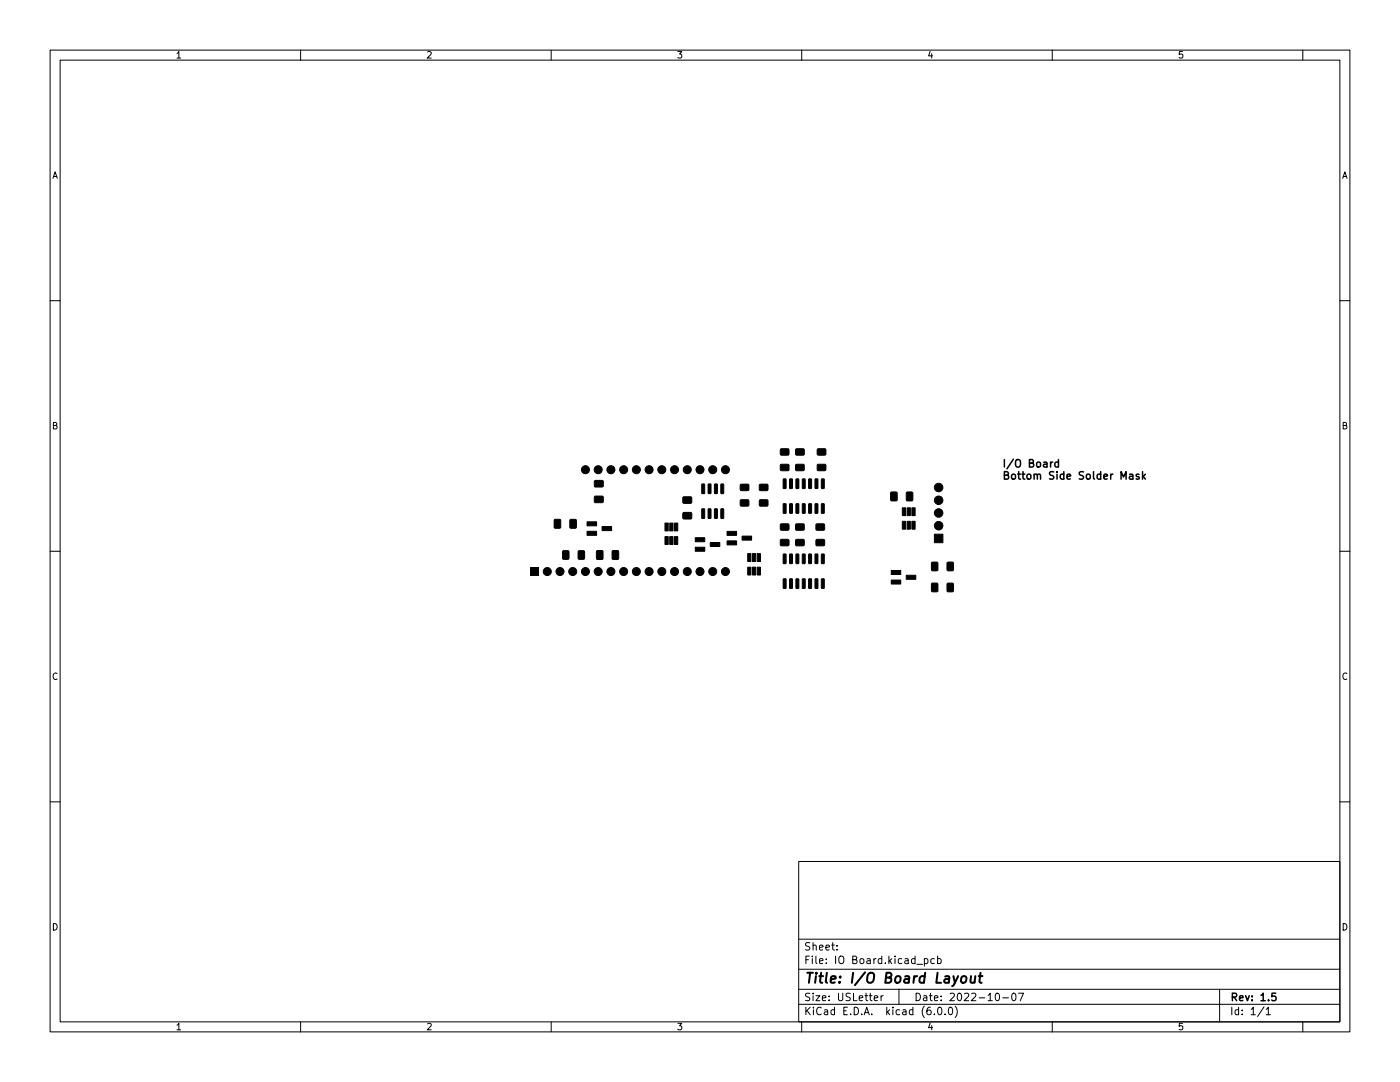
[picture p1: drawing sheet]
<svg xmlns="http://www.w3.org/2000/svg" width="279mm" height="216mm" viewBox="0 0 279 216" stroke-linecap="round" stroke-linejoin="round" font-family="sans-serif">
<defs><g id="words">
<text font-size="2.8" x="160.4" y="196.2">Title: I/O Board Layout</text>
<g font-size="2.1">
<text x="199.9" y="93.3">I/O Board</text>
<text x="199.9" y="95.7">Bottom Side Solder Mask</text>
<text x="160.4" y="189.7">Sheet:</text>
<text x="160.4" y="192.4">File: IO Board.kicad_pcb</text>
<text x="160.4" y="202.5">KiCad E.D.A. kicad (6.0.0)</text>
<text x="160.4" y="199.7">Size: USLetter</text>
<text x="182.4" y="199.7">Date: 2022-10-07</text>
<text x="245.4" y="199.7">Rev: 1.5</text>
<text x="245.4" y="202.5">Id: 1/1</text>
</g>
<g font-size="1.8">
<text x="35" y="11.6">1</text>
<text x="85" y="11.6">2</text>
<text x="135" y="11.6">3</text>
<text x="185" y="11.6">4</text>
<text x="235" y="11.6">5</text>
<text x="10.3" y="35.6">A</text>
<text x="267.7" y="35.6">A</text>
<text x="10.3" y="85.7">B</text>
<text x="267.7" y="85.7">B</text>
<text x="10.3" y="135.6">C</text>
<text x="267.7" y="135.6">C</text>
<text x="10.3" y="185.7">D</text>
<text x="267.7" y="185.7">D</text>
<text x="35" y="205.6">1</text>
<text x="85" y="205.6">2</text>
<text x="135" y="205.6">3</text>
<text x="185" y="205.6">4</text>
<text x="235" y="205.6">5</text>
</g>
</g></defs>
<g fill="none" stroke="#000" stroke-width=".2">
<path d="M10 10h259.4v195.9h-259.4zM12 12h255.4v191.9h-255.4zM60 10v2M110 10v2M160 10v2M210 10v2M260 10v2M10 60h2M267.4 60h2M10 110h2M267.4 110h2M10 160h2"/>
<path d="M267.4 160h2M159.4 171.9h108v32h-108zM159.4 197.4h108M159.4 193.4h108M159.4 187.4h108M167 189.4v.2M167 188.7v.1M174.5 199.2l.7-.2-.1-.3h-.4l-.2 .2v.7h.6M175.8 198.7v1M176.3 198.7l-.5 .3M179.4 197.4v3M183 192.4h1.1"/>
<path d="M184.5 191.4l.4-.1 .3 .3-.2 .6h-.5M184.5 191.3v1.5M186.5 191.4l-.5-.1-.2 .3 .1 .6h.6M187.1 191.4l.4-.1 .3 .3-.1 .6h-.6M187.1 190.8v1.5M198.8 198.3l.2-.1a.8 .8 0 0 1 .5 .7 .8 .8 0 0 1-.5 .8l-.2-.2-.2-.4zM200.1 199.1h1.2M202 198.3l.3-.1a.8 .8 0 0 1 .5 .7 .8 .8 0 0 1-.5 .8l-.3-.2-.1-.4zM203.3 198.2h1l-.7 1.5M243.4 197.4v6.5M60 203.9v2M110 203.9v2"/>
<path d="M159.4 200.4h108M160 203.9v2M186.5 202.3v.2M187.3 201h.2a.8 .8 0 0 1 .5 .7 .8 .8 0 0 1-.5 .8 1 1 0 0 1-.2-1.5zM188.6 202.3v.2M189.4 201.1l.2-.1a.8 .8 0 0 1 .5 .7 .8 .8 0 0 1-.5 .8l-.2-.2-.1-.4zM190.6 200.8a1.72 1.72 0 0 1 0 2.2M210 203.9v2M252.3 200.9l-1.3 1.9M252.7 201.4l.4-.4v1.5M252.7 202.5h.8M260 203.9v2"/>
</g>
<path d="M210.1 92.2l-.4 .3M211.2 92.3l-.4-.1-.3 .3 .2 .6h.5M211.2 91.7v1.5M225.5 94.7h.5l.1 .9M226.1 95h-.5l-.2 .3 .2 .3 .5-.1M227.3 94.7l-.3-.1-.3 .2 .1 .2 .5 .2v.3h-.6M228 94.1v1.5M228.2 95l.4 .6M228.6 94.6l-.6 .6M254.6 198.2h-.7l-.1 .7 .2-.2 .5 .1 .2 .2-.1 .5-.2 .2-.6-.2" fill="none" stroke="#000" stroke-width=".3"/>
<path d="M192 195a.52 .52 0 0 1 .5-.2 .52 .52 0 0 1 .4 .4l-.1 .5a.55 .55 0 0 1-.5 .4 .55 .55 0 0 1-.5-.4zM193.8 194.8l-.1 1.2a.57 .57 0 0 0 .8-.1M194.6 194.8l-.1 1.3M195.3 194.8h.8M195.7 194.1l-.2 1.7v.2l.4 .1" fill="none" stroke="#000" stroke-width=".4"/>
<g fill="#000" stroke="#000" stroke-width=".2">
<path d="M118.7 95.9h1.6v1.2h-1.6zM118.7 99.1h1.6v1.1h-1.6zM140.1 96.6l.5 .1-.1 1.8-.5-.1zM141.3 96.6l.6 .1-.1 1.8-.5-.1zM142.6 96.6l.6 .1-.1 1.8-.5-.1zM143.9 96.6l.5 .1v1.8l-.5-.1zM147.8 96.7h1.6v1.1h-1.6zM151.6 96.7h1.6v1.1h-1.6zM156.3 95.6h.6l-.1 1.9-.5-.1zM155.8 89.6h1.6v1.2h-1.6zM155.8 92.7h1.6v1.2h-1.6zM157.6 95.6h.5v1.9l-.5-.1z"/>
<path d="M158.9 95.6h.5l-.1 1.9-.5-.1zM158.8 89.6h1.6v1.2h-1.6zM158.8 92.7h1.6v1.2h-1.6zM160.1 95.6h.6l-.1 1.9-.5-.1zM161.4 95.6h.6l-.1 1.9-.5-.1zM162.7 95.6h.5l-.1 1.9-.4-.1zM164 95.6h.5l-.1 1.9-.5-.1zM163.2 89.6h1.6v1.2h-1.6zM163.2 92.7h1.6v1.2h-1.6zM177.8 98.2h1.2v1.7h-1.2zM180.9 98.2h1.2v1.7h-1.2zM105.9 113.2h1.6v1.6h-1.6z"/>
<path d="M110.7 103.7h1.1v1.6h-1.1zM112.3 109.9h1.2v1.6h-1.2zM113.8 103.7h1.2v1.6h-1.2zM115.4 109.9h1.2v1.6h-1.2zM117.2 106h1.9v.8h-1.9zM117.2 104.1h1.9v.8h-1.9zM119.1 109.9h1.2v1.7h-1.2zM120.2 105.1h1.9v.8h-1.9zM122.2 109.9h1.2v1.7h-1.2zM132.7 104.4h.7v1.5h-.7zM132.7 107.1h.7v1.5h-.7zM133.7 104.4h.6v1.5h-.6z"/>
<path d="M133.7 107.1h.6v1.5h-.6zM134.6 104.4h.7v1.5h-.7zM134.6 107.1h.7v1.5h-.7zM136.3 102.3h1.7v1.2h-1.7zM136.3 99.2h1.7v1.2h-1.7zM138.8 109.2h1.8v.8h-1.8zM138.8 107.3h1.8v.8h-1.8zM140.1 101.6h.5l-.1 1.8h-.5zM141.8 108.2h1.8v.8h-1.8zM141.3 101.6h.6l-.1 1.8h-.5zM142.6 101.6h.6l-.1 1.8h-.5zM143.9 101.6h.5v1.8h-.5z"/>
<path d="M145.1 107.9h1.9v.8h-1.9zM145.1 106h1.9v.8h-1.9zM147.8 99.8h1.6v1.1h-1.6zM148.1 107h1.9v.8h-1.9zM149.2 110.5h.7v1.5h-.7zM149.2 113.2h.7v1.5h-.7zM150.2 110.5h.6v1.5h-.6zM150.2 113.2h.6v1.5h-.6zM151.1 110.5h.7v1.5h-.7zM151.1 113.2h.7v1.5h-.7zM151.6 99.8h1.6v1.1h-1.6zM156.3 110.6h.6l-.1 1.9-.5-.1z"/>
<path d="M156.3 115.5l.6 .1-.1 1.8-.5-.1zM156.3 100.5l.6 .1-.1 1.8h-.5zM155.8 104.6h1.6v1.1h-1.6zM155.8 107.7h1.6v1.1h-1.6zM157.6 110.6h.5v1.9l-.5-.1zM157.6 115.5l.5 .1v1.8l-.5-.1zM157.6 100.5l.5 .1v1.8h-.5zM158.9 110.6h.5l-.1 1.9-.5-.1zM158.9 115.5l.5 .1-.1 1.8-.5-.1zM158.9 100.5l.5 .1-.1 1.8h-.5zM158.8 104.6h1.6v1.1h-1.6zM158.8 107.7h1.6v1.1h-1.6z"/>
<path d="M160.1 110.6h.6l-.1 1.9-.5-.1zM160.1 115.5l.6 .1-.1 1.8-.5-.1zM160.1 100.5l.6 .1-.1 1.8h-.5zM161.4 110.6h.6l-.1 1.9-.5-.1zM161.4 115.5l.6 .1-.1 1.8-.5-.1zM161.4 100.5l.6 .1-.1 1.8h-.5zM162.7 110.6h.5l-.1 1.9-.4-.1zM162.7 115.5l.5 .1-.1 1.8-.4-.1zM162.7 100.5l.5 .1-.1 1.8h-.4zM162.9 104.6h1.6v1.1h-1.6zM162.9 107.7h1.6v1.1h-1.6zM164 110.6h.5l-.1 1.9-.5-.1z"/>
<path d="M164 115.5l.5 .1-.1 1.8-.5-.1zM164 100.5l.5 .1-.1 1.8h-.5zM177.9 115.7h1.9v.8h-1.9zM177.9 113.8h1.9v.8h-1.9zM180.1 101.3h.6v1.6h-.6zM180.1 104h.6v1.6h-.6zM180.9 114.8h1.9v.8h-1.9zM181 101.3h.7v1.6h-.7zM181 104h.7v1.6h-.7zM182 101.3h.6v1.6h-.6zM182 104h.6v1.6h-.6zM186 112.2h1.1v1.6h-1.1z"/>
<path d="M186 116.4h1.1v1.6h-1.1zM186.5 106.6h1.7v1.7h-1.7zM189.1 112.2h1.1v1.6h-1.1zM189.1 116.4h1.1v1.6h-1.1z"/>
<circle cx="116.8" cy="93.7" r=".8"/>
<circle cx="119.4" cy="93.7" r=".8"/>
<circle cx="121.9" cy="93.7" r=".8"/>
<circle cx="124.5" cy="93.7" r=".8"/>
<circle cx="127" cy="93.7" r=".8"/>
<circle cx="129.5" cy="93.7" r=".8"/>
<circle cx="132.1" cy="93.7" r=".8"/>
<circle cx="134.6" cy="93.7" r=".8"/>
<circle cx="137.2" cy="93.7" r=".8"/>
<circle cx="139.7" cy="93.7" r=".8"/>
<circle cx="142.2" cy="93.7" r=".8"/>
<circle cx="144.8" cy="93.7" r=".8"/>
<circle cx="187.3" cy="99.8" r=".85"/>
<circle cx="187.3" cy="97.3" r=".85"/>
<circle cx="109.2" cy="114" r=".8"/>
<circle cx="111.8" cy="114" r=".8"/>
<circle cx="114.3" cy="114" r=".8"/>
<circle cx="116.8" cy="114" r=".8"/>
<circle cx="119.4" cy="114" r=".8"/>
<circle cx="121.9" cy="114" r=".8"/>
<circle cx="124.5" cy="114" r=".8"/>
<circle cx="127" cy="114" r=".8"/>
<circle cx="129.5" cy="114" r=".8"/>
<circle cx="132.1" cy="114" r=".8"/>
<circle cx="134.6" cy="114" r=".8"/>
<circle cx="137.2" cy="114" r=".8"/>
<circle cx="139.7" cy="114" r=".8"/>
<circle cx="142.2" cy="114" r=".8"/>
<circle cx="144.8" cy="114" r=".8"/>
<circle cx="187.3" cy="104.9" r=".85"/>
<circle cx="187.3" cy="102.4" r=".85"/>
</g>
<use href="#words"/>
</svg>
